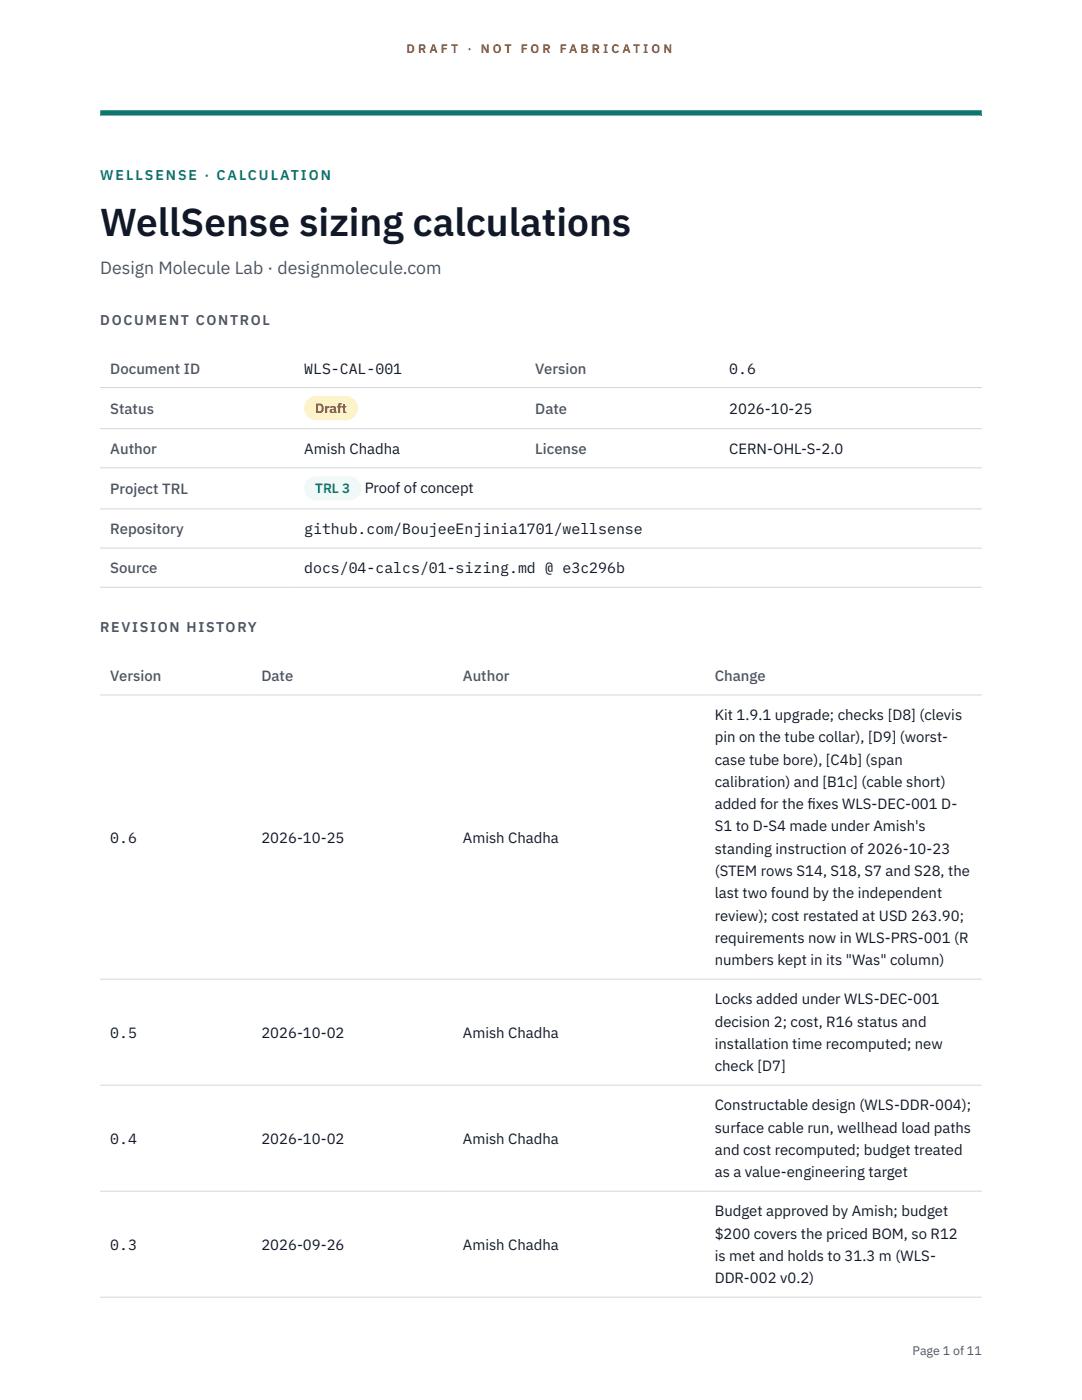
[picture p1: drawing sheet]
<svg xmlns="http://www.w3.org/2000/svg" width="216mm" height="279mm" viewBox="0 0 216 279" stroke-linecap="round" stroke-linejoin="round" font-family="sans-serif">
<defs><g id="words">
<text font-size="7.8" fill="#111827" x="20" y="47.1">WellSense sizing calculations</text>
<text font-size="3.5" fill="#4b5563" x="20" y="54.6">Design Molecule Lab · designmolecule.com</text>
<g font-size="3" fill="#4b5563">
<text x="22" y="74.5">Document ID</text>
<text x="106.8" y="74.5">Version</text>
<text x="22" y="82.6">Status</text>
<text x="106.8" y="82.6">Date</text>
<text x="22" y="90.6">Author</text>
<text x="106.8" y="90.6">License</text>
<text x="22" y="98.6">Project TRL</text>
<text x="22" y="106.6">Repository</text>
<text x="22" y="114.4">Source</text>
<text x="22" y="135.9">Version</text>
<text x="52.2" y="135.9">Date</text>
<text x="92.4" y="135.9">Author</text>
<text x="142.6" y="135.9">Change</text>
</g>
<g font-size="3" fill="#111827">
<text x="60.7" y="74.5">WLS-CAL-001</text>
<text x="145.5" y="74.5">0.6</text>
<text x="145.5" y="82.6">2026-10-25</text>
<text x="60.7" y="90.6">Amish Chadha</text>
<text x="145.5" y="90.6">CERN-OHL-S-2.0</text>
<text x="72.8" y="98.5">Proof of concept</text>
<text x="60.7" y="106.6">github.com/BoujeeEnjinia1701/wellsense</text>
<text x="60.7" y="114.4">docs/04-calcs/01-sizing.md @ e3c296b</text>
<text x="142.6" y="143.7">Kit 1.9.1 upgrade; checks [D8] (clevis</text>
<text x="142.6" y="148.2">pin on the tube collar), [D9] (worst-</text>
<text x="142.6" y="152.6">case tube bore), [C4b] (span</text>
<text x="142.6" y="157.1">calibration) and [B1c] (cable short)</text>
<text x="142.6" y="161.5">added for the f</text>
<text x="161.1" y="161.5">ixes WLS-DEC-001 D-</text>
<text x="142.6" y="165.9">S1 to D-S4 made under Amish's</text>
<text x="22" y="168.2">0.6</text>
<text x="52.2" y="168.2">2026-10-25</text>
<text x="92.4" y="168.2">Amish Chadha</text>
<text x="142.6" y="170.4">standing instruction of 2026-10-23</text>
<text x="142.6" y="174.8">(STEM rows S14, S18, S7 and S28, the</text>
<text x="142.6" y="179.3">last two found by the independent</text>
<text x="142.6" y="183.7">review); cost restated at USD 263.90;</text>
<text x="142.6" y="188.2">requirements now in WLS-PRS-001 (R</text>
<text x="142.6" y="192.6">numbers kept in its &quot;Was&quot; column)</text>
<text x="142.6" y="200.4">Locks added under WLS-DEC-001</text>
<text x="22" y="207.1">0.5</text>
<text x="52.2" y="207.1">2026-10-02</text>
<text x="92.4" y="207.1">Amish Chadha</text>
<text x="142.6" y="204.9">decision 2; cost, R16 status and</text>
<text x="142.6" y="209.3">installation time recomputed; new</text>
<text x="142.6" y="213.8">check [D7]</text>
<text x="142.6" y="221.6">Constructable design (WLS-DDR-004);</text>
<text x="142.6" y="226">surface cable run, wellhead load paths</text>
<text x="22" y="228.3">0.4</text>
<text x="52.2" y="228.3">2026-10-02</text>
<text x="92.4" y="228.3">Amish Chadha</text>
<text x="142.6" y="230.5">and cost recomputed; budget treated</text>
<text x="142.6" y="234.9">as a value-engineering target</text>
<text x="142.6" y="242.7">Budget approved by Amish; budget</text>
<text x="22" y="249.4">0.3</text>
<text x="52.2" y="249.4">2026-09-26</text>
<text x="92.4" y="249.4">Amish Chadha</text>
<text x="142.6" y="247.2">$200 covers the priced BOM, so R12</text>
<text x="142.6" y="251.6">is met and holds to 31.3 m (WLS-</text>
<text x="142.6" y="256.1">DDR-002 v0.2)</text>
</g>
<text font-size="2.8" fill="#0f766e" x="20" y="36">WELLSENSE · CALCULATION</text>
<g font-size="2.8" fill="#4b5563">
<text x="20" y="64.8">DOCUMENT CONTROL</text>
<text x="20" y="126.2">REVISION HISTORY</text>
</g>
<text font-size="2.7" fill="#92400e" x="62.9" y="82.5">Draft</text>
<text font-size="2.7" fill="#0f766e" x="62.9" y="98.5">TRL 3</text>
<g font-size="2.5" fill="#b45309">
<text x="81.1" y="10.5">D R A F T</text>
<text x="93.3" y="10.5">·</text>
<text x="95.9" y="10.5">N O T</text>
<text x="103.9" y="10.5">F O R</text>
<text x="111.7" y="10.5">F A B R I C A T I O N</text>
</g>
<text font-size="2.5" fill="#4b5563" x="182.1" y="270.3">Page 1 of 11</text>
</g></defs>
<path d="M20 23.1h175.9zM20 22h175.9v1.1h-175.9z" fill-rule="evenodd" fill="#0f766e"/>
<path d="M20 77.3h175.9M20 85.5h175.9M20 93.4h175.9M20 101.6h175.9M20 109.4h175.9M20 117.2h175.9M20 138.7h175.9M20 195.4h175.9M20 216.6h175.9M20 237.7h175.9M20 258.9h175.9" fill="none" stroke="#d1d5db" stroke-width=".2"/>
<path d="M60.7 79h10.7v4.9h-10.7z" fill="#fef3c7"/>
<path d="M60.7 95.1h11.4v4.8h-11.4z" fill="#f0fdfa"/>
<use href="#words"/>
</svg>
